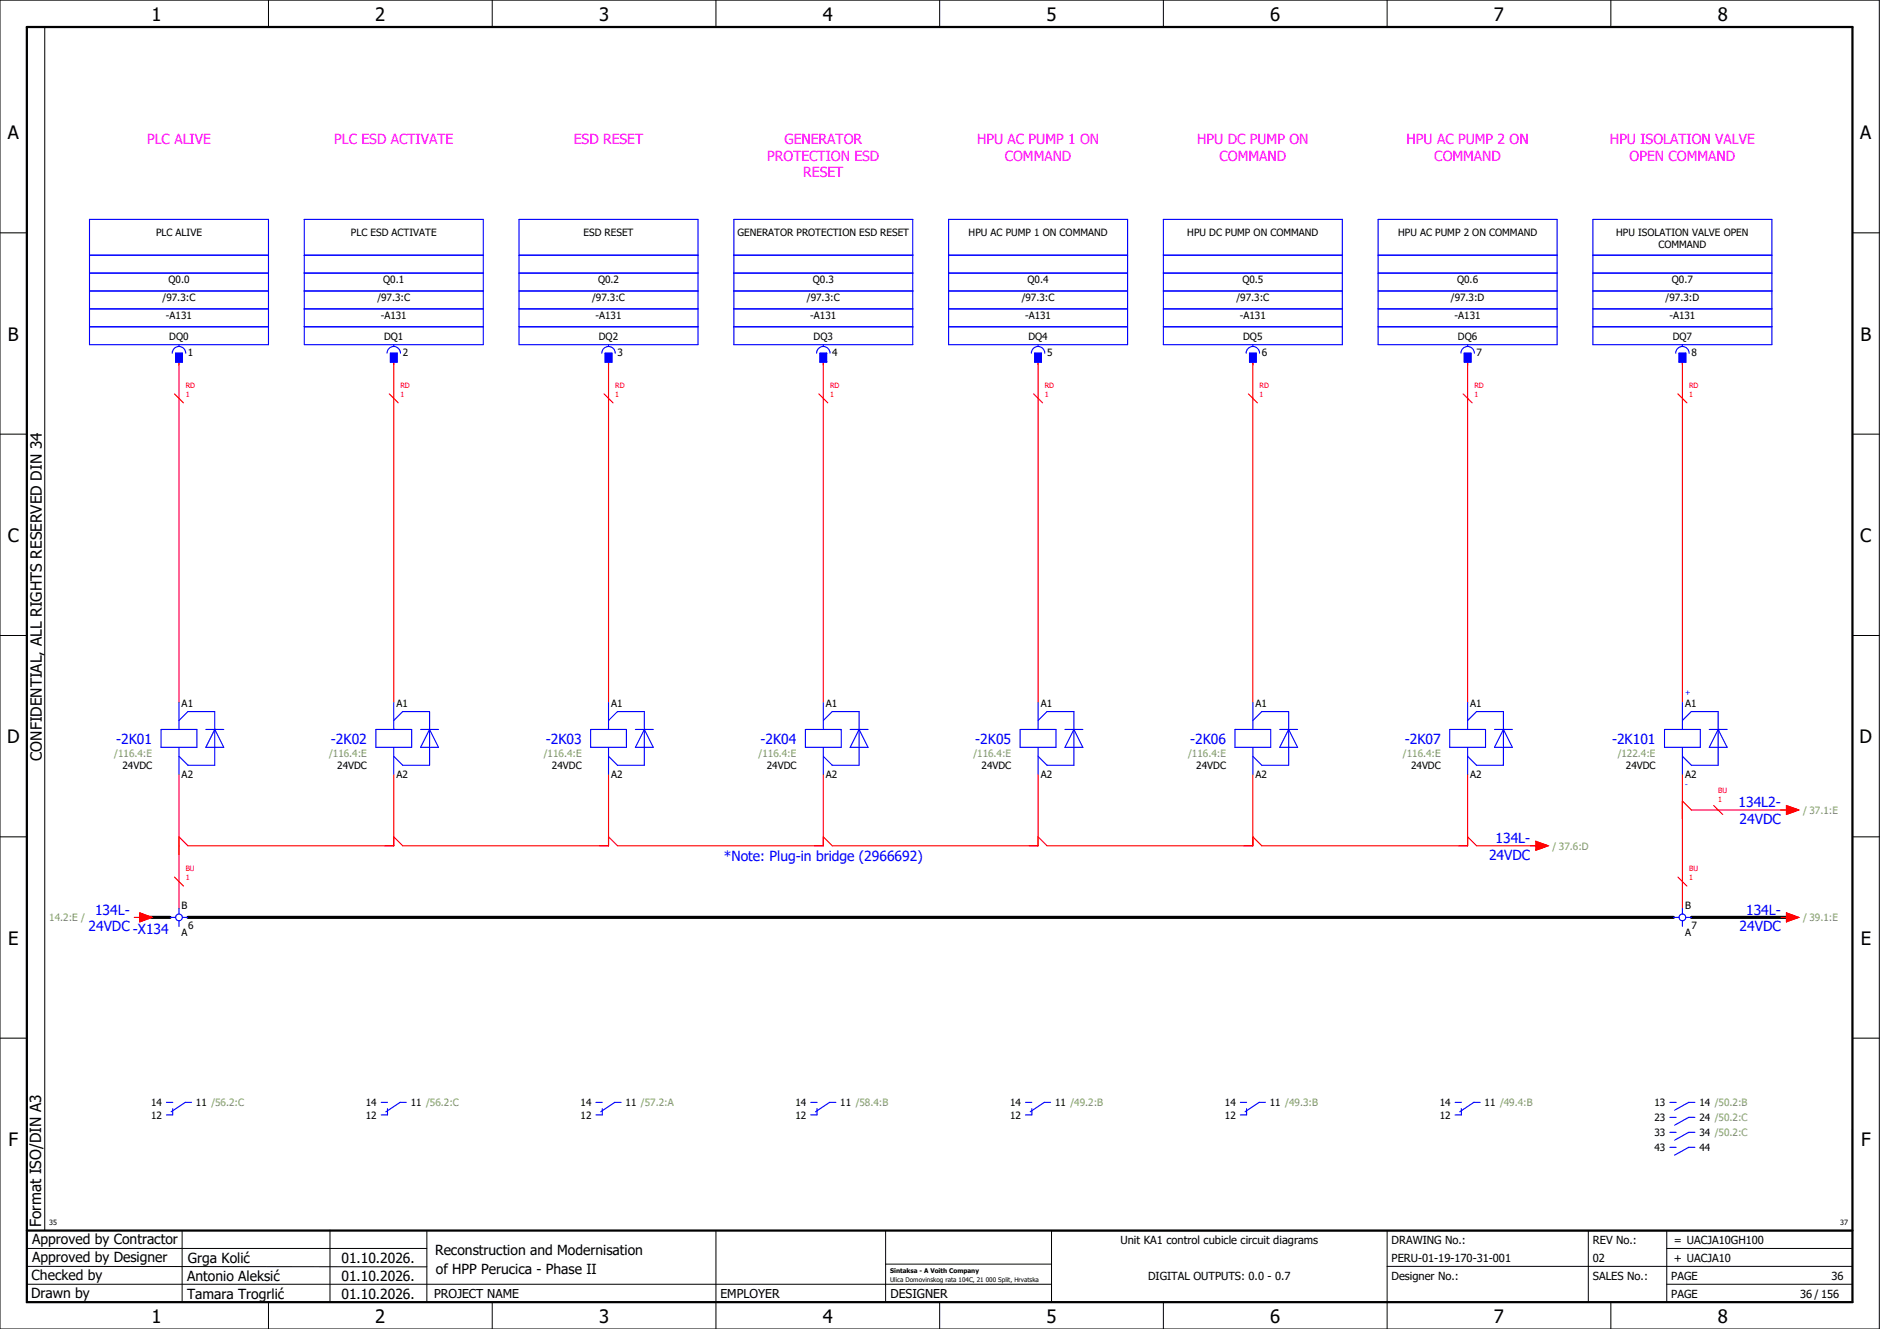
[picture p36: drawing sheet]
<svg xmlns="http://www.w3.org/2000/svg" width="420mm" height="297mm" viewBox="0 0 420 297" stroke-linecap="round" stroke-linejoin="round" font-family="sans-serif">
<defs><g id="words">
<g font-size="4.1">
<text x="33.9" y="4.7">1</text>
<text x="83.9" y="4.7">2</text>
<text x="133.9" y="4.7">3</text>
<text x="183.9" y="4.7">4</text>
<text x="233.9" y="4.7">5</text>
<text x="283.9" y="4.7">6</text>
<text x="333.9" y="4.7">7</text>
<text x="383.9" y="4.7">8</text>
<text x="1.8" y="31.2">A</text>
<text x="415.8" y="31.2">A</text>
<text x="1.8" y="76.2">B</text>
<text x="415.8" y="76.2">B</text>
<text x="1.8" y="121.2">C</text>
<text x="415.8" y="121.2">C</text>
<text x="1.6" y="166.2">D</text>
<text x="415.6" y="166.2">D</text>
<text x="1.8" y="211.2">E</text>
<text x="415.8" y="211.2">E</text>
<text x="1.9" y="256.2">F</text>
<text x="415.9" y="256.2">F</text>
<text x="33.9" y="295.7">1</text>
<text x="83.9" y="295.7">2</text>
<text x="133.9" y="295.7">3</text>
<text x="183.9" y="295.7">4</text>
<text x="233.9" y="295.7">5</text>
<text x="283.9" y="295.7">6</text>
<text x="333.9" y="295.7">7</text>
<text x="383.9" y="295.7">8</text>
</g>
<g font-size="3.4">
<text x="9.4" y="170" transform="rotate(-90 9.4 170)">CONFIDENTIAL, ALL RIGHTS RESERVED DIN 34</text>
<text x="9.2" y="274.3" transform="rotate(-90 9.2 274.3)">Format ISO/DIN A3</text>
</g>
<g font-size="3.1" fill="#f0f">
<text x="32.9" y="32.1">PLC ALIVE</text>
<text x="74.7" y="32.1">PLC ESD ACTIVATE</text>
<text x="128.2" y="32.1">ESD RESET</text>
<text x="171.5" y="35.9">PROTECTION ESD</text>
<text x="175.3" y="32.1">GENERATOR</text>
<text x="218.4" y="32.1">HPU AC PUMP 1 ON</text>
<text x="224.6" y="35.9">COMMAND</text>
<text x="267.6" y="32.1">HPU DC PUMP ON</text>
<text x="272.6" y="35.9">COMMAND</text>
<text x="314.4" y="32.1">HPU AC PUMP 2 ON</text>
<text x="320.6" y="35.9">COMMAND</text>
<text x="359.8" y="32.1">HPU ISOLATION VALVE</text>
<text x="364.2" y="35.9">OPEN COMMAND</text>
<text x="179.5" y="39.6">RESET</text>
</g>
<g font-size="3.1" fill="#00f">
<text x="26" y="166.3">-2K01</text>
<text x="74" y="166.3">-2K02</text>
<text x="122" y="166.3">-2K03</text>
<text x="170" y="166.3">-2K04</text>
<text x="218" y="166.3">-2K05</text>
<text x="266" y="166.3">-2K06</text>
<text x="314" y="166.3">-2K07</text>
<text x="360.3" y="166.3">-2K101</text>
<text x="388.5" y="180.4">134L2-</text>
<text x="388.8" y="184.1">24VDC</text>
<text x="334.2" y="188.4">134L-</text>
<text x="161.8" y="192.4">*Note: Plug-in bridge (2966692)</text>
<text x="332.8" y="192.1">24VDC</text>
<text x="19.8" y="208.1">24VDC -X134</text>
<text x="21.2" y="204.4">134L-</text>
<text x="388.8" y="208.1">24VDC</text>
<text x="390.2" y="204.4">134L-</text>
</g>
<g font-size="3.1">
<text x="7.2" y="278.1">Approved by Contractor</text>
<text x="97.2" y="280.5">Reconstruction and Modernisation</text>
<text x="7.1" y="286.1">Checked by</text>
<text x="7.2" y="282.1">Approved by Designer</text>
<text x="41.8" y="286.2">Antonio Aleksić</text>
<text x="42" y="282.3">Grga Kolić</text>
<text x="76.3" y="282.3">01.10.2026.</text>
<text x="76.3" y="286.3">01.10.2026.</text>
<text x="97.4" y="284.8">of HPP Perucica - Phase II</text>
<text x="6.9" y="290">Drawn by</text>
<text x="41.8" y="290.3">Tamara Trogrlić</text>
<text x="76.3" y="290.3">01.10.2026.</text>
</g>
<g font-size="2.7">
<text x="97" y="290.1">PROJECT NAME</text>
<text x="161" y="290.1">EMPLOYER</text>
<text x="199" y="290.1">DESIGNER</text>
</g>
<g font-size="2.5">
<text x="250.4" y="278">Unit KA1 control cubicle circuit diagrams</text>
<text x="311" y="278">DRAWING No.:</text>
<text x="356" y="278">REV No.:</text>
<text x="374.1" y="278">= UACJA10GH100</text>
<text x="256.6" y="286">DIGITAL OUTPUTS: 0.0 - 0.7</text>
<text x="311" y="286">Designer No.:</text>
<text x="311" y="282">PERU-01-19-170-31-001</text>
<text x="356" y="286">SALES No.:</text>
<text x="356" y="282">02</text>
<text x="373.5" y="286">PAGE</text>
<text x="374.1" y="282.1">+ UACJA10</text>
<text x="409.3" y="286">36</text>
<text x="373.5" y="290">PAGE</text>
<text x="402.3" y="290">36 / 156</text>
</g>
<g font-size="2.2">
<text x="34.9" y="52.8">PLC ALIVE</text>
<text x="78.4" y="52.8">PLC ESD ACTIVATE</text>
<text x="130.4" y="52.8">ESD RESET</text>
<text x="164.8" y="52.8">GENERATOR PROTECTION ESD RESET</text>
<text x="216.5" y="52.8">HPU AC PUMP 1 ON COMMAND</text>
<text x="265.3" y="52.8">HPU DC PUMP ON COMMAND</text>
<text x="312.5" y="52.8">HPU AC PUMP 2 ON COMMAND</text>
<text x="361.2" y="52.8">HPU ISOLATION VALVE OPEN</text>
<text x="370.6" y="55.5">COMMAND</text>
<text x="37.6" y="63.3">Q0.0</text>
<text x="85.6" y="63.3">Q0.1</text>
<text x="133.6" y="63.3">Q0.2</text>
<text x="181.6" y="63.3">Q0.3</text>
<text x="229.6" y="63.3">Q0.4</text>
<text x="277.6" y="63.3">Q0.5</text>
<text x="325.6" y="63.3">Q0.6</text>
<text x="373.6" y="63.3">Q0.7</text>
<text x="36.3" y="67.3">/97.3:C</text>
<text x="37.1" y="71.3">-A131</text>
<text x="84.3" y="67.3">/97.3:C</text>
<text x="85.1" y="71.3">-A131</text>
<text x="132.3" y="67.3">/97.3:C</text>
<text x="133.1" y="71.3">-A131</text>
<text x="180.3" y="67.3">/97.3:C</text>
<text x="181.1" y="71.3">-A131</text>
<text x="228.3" y="67.3">/97.3:C</text>
<text x="229.1" y="71.3">-A131</text>
<text x="276.3" y="67.3">/97.3:C</text>
<text x="277.1" y="71.3">-A131</text>
<text x="324.2" y="67.3">/97.3:D</text>
<text x="325.1" y="71.3">-A131</text>
<text x="372.3" y="67.3">/97.3:D</text>
<text x="373.1" y="71.3">-A131</text>
<text x="37.8" y="76.1">DQ0</text>
<text x="85.8" y="76.1">DQ1</text>
<text x="133.8" y="76.1">DQ2</text>
<text x="181.8" y="76.1">DQ3</text>
<text x="229.8" y="76.1">DQ4</text>
<text x="277.8" y="76.1">DQ5</text>
<text x="325.8" y="76.1">DQ6</text>
<text x="373.8" y="76.1">DQ7</text>
<text x="42" y="79.5">1</text>
<text x="90" y="79.5">2</text>
<text x="138" y="79.5">3</text>
<text x="186" y="79.5">4</text>
<text x="234" y="79.5">5</text>
<text x="282" y="79.5">6</text>
<text x="330" y="79.5">7</text>
<text x="378" y="79.5">8</text>
<text x="40.6" y="158">A1</text>
<text x="88.6" y="158">A1</text>
<text x="136.6" y="158">A1</text>
<text x="184.6" y="158">A1</text>
<text x="232.6" y="158">A1</text>
<text x="280.6" y="158">A1</text>
<text x="328.6" y="158">A1</text>
<text x="376.6" y="158">A1</text>
<text x="27.4" y="171.9">24VDC</text>
<text x="40.6" y="173.9">A2</text>
<text x="75.4" y="171.9">24VDC</text>
<text x="88.6" y="173.9">A2</text>
<text x="123.4" y="171.9">24VDC</text>
<text x="136.6" y="173.9">A2</text>
<text x="171.4" y="171.9">24VDC</text>
<text x="184.6" y="173.9">A2</text>
<text x="219.4" y="171.9">24VDC</text>
<text x="232.6" y="173.9">A2</text>
<text x="267.4" y="171.9">24VDC</text>
<text x="280.6" y="173.9">A2</text>
<text x="315.4" y="171.9">24VDC</text>
<text x="328.6" y="173.9">A2</text>
<text x="363.4" y="171.9">24VDC</text>
<text x="376.6" y="173.9">A2</text>
<text x="40.6" y="203.2">B</text>
<text x="376.6" y="203.2">B</text>
<text x="40.6" y="209.2">A</text>
<text x="42.1" y="207.6">6</text>
<text x="376.6" y="209.2">A</text>
<text x="378.1" y="207.6">7</text>
<text x="33.8" y="250.1">12</text>
<text x="33.8" y="247.3">14</text>
<text x="43.8" y="247.3">11 /56.2:C</text>
<text x="81.8" y="250.1">12</text>
<text x="81.8" y="247.3">14</text>
<text x="91.8" y="247.3">11 /56.2:C</text>
<text x="129.8" y="250.1">12</text>
<text x="129.8" y="247.3">14</text>
<text x="139.8" y="247.3">11 /57.2:A</text>
<text x="177.8" y="250.1">12</text>
<text x="177.8" y="247.3">14</text>
<text x="187.8" y="247.3">11 /58.4:B</text>
<text x="225.8" y="250.1">12</text>
<text x="225.8" y="247.3">14</text>
<text x="235.8" y="247.3">11 /49.2:B</text>
<text x="273.8" y="250.1">12</text>
<text x="273.8" y="247.3">14</text>
<text x="283.8" y="247.3">11 /49.3:B</text>
<text x="321.8" y="250.1">12</text>
<text x="321.8" y="247.3">14</text>
<text x="331.8" y="247.3">11 /49.4:B</text>
<text x="369.8" y="247.3">13</text>
<text x="369.8" y="250.6">23</text>
<text x="379.8" y="247.3">14 /50.2:B</text>
<text x="379.8" y="250.6">24 /50.2:C</text>
<text x="369.8" y="254">33</text>
<text x="369.8" y="257.3">43</text>
<text x="379.8" y="254">34 /50.2:C</text>
<text x="379.8" y="257.3">44</text>
</g>
<g font-size="2.2" fill="#7ca552">
<text x="25.5" y="169.2">/116.4:E</text>
<text x="73.5" y="169.2">/116.4:E</text>
<text x="121.5" y="169.2">/116.4:E</text>
<text x="169.5" y="169.2">/116.4:E</text>
<text x="217.5" y="169.2">/116.4:E</text>
<text x="265.5" y="169.2">/116.4:E</text>
<text x="313.5" y="169.2">/116.4:E</text>
<text x="361.5" y="169.2">/122.4:E</text>
<text x="403" y="181.9">/ 37.1:E</text>
<text x="347" y="189.9">/ 37.6:D</text>
<text x="11" y="205.9">14.2:E /</text>
<text x="403" y="205.9">/ 39.1:E</text>
</g>
<g font-size="1.6" fill="#f00">
<text x="41.5" y="88.7">1</text>
<text x="41.5" y="86.8">RD</text>
<text x="89.5" y="88.7">1</text>
<text x="89.5" y="86.8">RD</text>
<text x="137.5" y="88.7">1</text>
<text x="137.5" y="86.8">RD</text>
<text x="185.5" y="88.7">1</text>
<text x="185.5" y="86.8">RD</text>
<text x="233.5" y="88.7">1</text>
<text x="233.5" y="86.8">RD</text>
<text x="281.5" y="88.7">1</text>
<text x="281.5" y="86.8">RD</text>
<text x="329.5" y="88.7">1</text>
<text x="329.5" y="86.8">RD</text>
<text x="377.5" y="88.7">1</text>
<text x="377.5" y="86.8">RD</text>
<text x="384" y="179.2">1</text>
<text x="384" y="177.3">BU</text>
<text x="41.5" y="196.7">1</text>
<text x="41.5" y="194.8">BU</text>
<text x="377.5" y="196.7">1</text>
<text x="377.5" y="194.8">BU</text>
</g>
<g font-size="1.6" fill="#00f">
<text x="376.6" y="155.4">+</text>
<text x="376.6" y="176">-</text>
</g>
<g font-size="1.6">
<text x="11" y="273.7">35</text>
<text x="411.2" y="273.7">37</text>
</g>
<g font-size="1.4">
<text x="198.9" y="284.4">Sintaksa - A Voith Company</text>
<text x="198.9" y="286.4">Ulica Domovinskog rata 104C, 21 000 Split, Hrvatska</text>
</g>
</g></defs>
<g fill="none" stroke="#000" stroke-width=".22">
<path d="M0 0h420v297h-420zM10 6v269M60 0v6M110 0v6M160 0v6M210 0v6M260 0v6M310 0v6M360 0v6M0 52h6M414 52h6M0 97h6"/>
<path d="M414 97h6M0 142h6M414 142h6M414 176.3v87.4M0 187h6M414 187h6M0 232h6M414 232h6M6 279h89.4M40.7 275v16M73.7 274.9v16M95.4 275.1v16"/>
<path d="M160 275v22M197.9 275.1v16M310 275v22M355 275v16M372.5 279h41.5M372.5 275v16M414 275h-179v16M6 283l89.4 .1M6 287h229M60 291v6M110 291v6M197.9 282.5h37.1"/>
<path d="M210 291v6M260 291v6M310 283h104M360 291v6M372.5 287h41.5"/>
</g>
<path d="M6 6h408v285h-408zM6 275h408" fill="none" stroke="#000" stroke-width=".5"/>
<g fill="none" stroke="#f00" stroke-width=".25">
<path d="M39 88l2 2M40 81v76M87 88l2 2M88 81v76M135 88l2 2M136 81v76M183 88l2 2M184 81v76M231 88l2 2M232 81v76M279 88l2 2M280 81v76"/>
<path d="M327 88l2 2M328 81v76M375 88l2 2M376 81v76M40 173v30M88 173v16h-46l-2-2M136 173v16h-46l-2-2M184 173v16h-46l-2-2M232 173v16h-46l-2-2M280 173v16h-46l-2-2M328 173v16h-46l-2-2M376 173v30"/>
<path d="M376 179l2 2h22M39 196l2 2M328 187l2 2h14M343.2 188l2.8 1-2.8 1zM375 196l2 2M383 180l2 2M399.2 180l2.8 1-2.8 1zM30 205h1.3M31.3 204l2.7 1-2.7 1zM398 205h1.2M399.2 204l2.8 1-2.8 1z"/>
</g>
<path d="M32 205h6M42 205h332M378 205h22" fill="none" stroke="#000" stroke-width=".7"/>
<g fill="none" stroke="#00f" stroke-width=".25">
<path d="M20 49h40v28h-40zM20 57h40M68 49h40v28h-40zM68 57h40M116 49h40v28h-40zM116 57h40M164 49h40v28h-40zM164 57h40M212 49h40v28h-40zM212 57h40M260 49h40v28h-40zM260 57h40"/>
<path d="M308 49h40v28h-40zM308 57h40M356 49h40v28h-40zM356 57h40M20 61h40M20 69h40M20 73h40M20 65h40M38.5 78.9a1.5 1.5 0 0 1 1.5-1.5 1.5 1.5 0 0 1 1.5 1.5M39.3 78.9h1.5v2h-1.5zM40 77v.3M68 61h40"/>
<path d="M68 69h40M68 73h40M68 65h40M86.5 78.9a1.5 1.5 0 0 1 1.5-1.5 1.5 1.5 0 0 1 1.5 1.5M87.3 78.9h1.5v2h-1.5zM88 77v.3M116 61h40M116 69h40M116 73h40M116 65h40M134.5 78.9a1.5 1.5 0 0 1 1.5-1.5 1.5 1.5 0 0 1 1.5 1.5M135.3 78.9h1.5v2h-1.5z"/>
<path d="M136 77v.3M164 61h40M164 69h40M164 73h40M164 65h40M182.5 78.9a1.5 1.5 0 0 1 1.5-1.5 1.5 1.5 0 0 1 1.5 1.5M183.3 78.9h1.5v2h-1.5zM184 77v.3M212 61h40M212 69h40M212 73h40M212 65h40"/>
<path d="M230.5 78.9a1.5 1.5 0 0 1 1.5-1.5 1.5 1.5 0 0 1 1.5 1.5M231.3 78.9h1.5v2h-1.5zM232 77v.3M260 61h40M260 69h40M260 73h40M260 65h40M278.5 78.9a1.5 1.5 0 0 1 1.5-1.5 1.5 1.5 0 0 1 1.5 1.5M279.3 78.9h1.5v2h-1.5zM280 77v.3M308 61h40M308 69h40"/>
<path d="M308 73h40M308 65h40M326.5 78.9a1.5 1.5 0 0 1 1.5-1.5 1.5 1.5 0 0 1 1.5 1.5M327.3 78.9h1.5v2h-1.5zM328 77v.3M356 61h40M356 69h40M356 73h40M356 65h40M374.5 78.9a1.5 1.5 0 0 1 1.5-1.5 1.5 1.5 0 0 1 1.5 1.5M375.2 78.9h1.5v2h-1.5zM376 77v.3"/>
<path d="M40 157v6M88 157v6M136 157v6M184 157v6M232 157v6M280 157v6M328 157v6M376 157v6M36 163h8v4h-8zM40 167v6M40 161l2-2h6v12h-6l-2-2M46 163h4"/>
<path d="M48 163h.1M48 163l2 4h-4zM84 163h8v4h-8zM88 167v6M88 161l2-2h6v12h-6l-2-2M94 163h4M96 163h.1M96 163l2 4h-4zM132 163h8v4h-8zM136 167v6M136 161l2-2h6v12h-6l-2-2M142 163h4"/>
<path d="M144 163h.1M144 163l2 4h-4zM180 163h8v4h-8zM184 167v6M184 161l2-2h6v12h-6l-2-2M190 163h4M192 163h.1M192 163l2 4h-4zM228 163h8v4h-8zM232 167v6M232 161l2-2h6v12h-6l-2-2M238 163h4"/>
<path d="M240 163h.1M240 163l2 4h-4zM276 163h8v4h-8zM280 167v6M280 161l2-2h6v12h-6l-2-2M286 163h4M288 163h.1M288 163l2 4h-4zM324 163h8v4h-8zM328 167v6M328 161l2-2h6v12h-6l-2-2M334 163h4"/>
<path d="M336 163h.1M336 163l2 4h-4zM372 163h8v4h-8zM376 167v6M376 161l2-2h6v12h-6l-2-2M382 163h4M384 163h.1M384 163l2 4h-4zM38 205h1.3M40 203v1.3M40 205.8v1.2M40.8 205h1.2"/>
<path d="M374 205h1.2M376 203v1.3M376 205.8v1.2M376.7 205h1.3M37.2 246.4h1.4M38.6 247.8v1.4h-1.4M42.8 246.4h-1.4l-3.1 2.1M85.2 246.4h1.4M86.6 247.8v1.4h-1.4M90.8 246.4h-1.4l-3.1 2.1M133.2 246.4h1.4M134.6 247.8v1.4h-1.4"/>
<path d="M138.8 246.4h-1.4l-3.1 2.1M181.2 246.4h1.4M182.6 247.8v1.4h-1.4M186.8 246.4h-1.4l-3.1 2.1M229.2 246.4h1.4M230.6 247.8v1.4h-1.4M234.8 246.4h-1.4l-3.1 2.1M277.2 246.4h1.4M278.6 247.8v1.4h-1.4M282.8 246.4h-1.4l-3.1 2.1M325.2 246.4h1.4M326.6 247.8v1.4h-1.4"/>
<path d="M330.8 246.4h-1.4l-3.1 2.1M373.2 246.4h1.4M373.2 249.7h1.4M373.2 253.1h1.4M373.2 256.4h1.4M378.8 246.4h-1.4l-3.1 1.7M378.8 249.7h-1.4l-3.1 1.8M378.8 253.1h-1.4l-3.1 1.7M378.8 256.4h-1.4l-3.1 1.8"/>
<circle cx="40" cy="205" r=".75"/>
<circle cx="376" cy="205" r=".75"/>
</g>
<g fill="#00f" stroke="#00f" stroke-width=".22">
<path d="M39.3 78.9h1.5v2h-1.5z"/>
<path d="M87.3 78.9h1.5v2h-1.5z"/>
<path d="M135.3 78.9h1.5v2h-1.5z"/>
<path d="M183.3 78.9h1.5v2h-1.5z"/>
<path d="M231.3 78.9h1.5v2h-1.5z"/>
<path d="M279.3 78.9h1.5v2h-1.5z"/>
<path d="M327.3 78.9h1.5v2h-1.5z"/>
<path d="M375.2 78.9h1.5v2h-1.5z"/>
</g>
<g fill="#f00" stroke="#f00" stroke-width=".22">
<path d="M31.3 204l2.7 1-2.7 1z"/>
<path d="M343.2 188l2.8 1-2.8 1z"/>
<path d="M399.2 204l2.8 1-2.8 1z"/>
<path d="M399.2 180l2.8 1-2.8 1z"/>
</g>
<use href="#words"/>
</svg>
